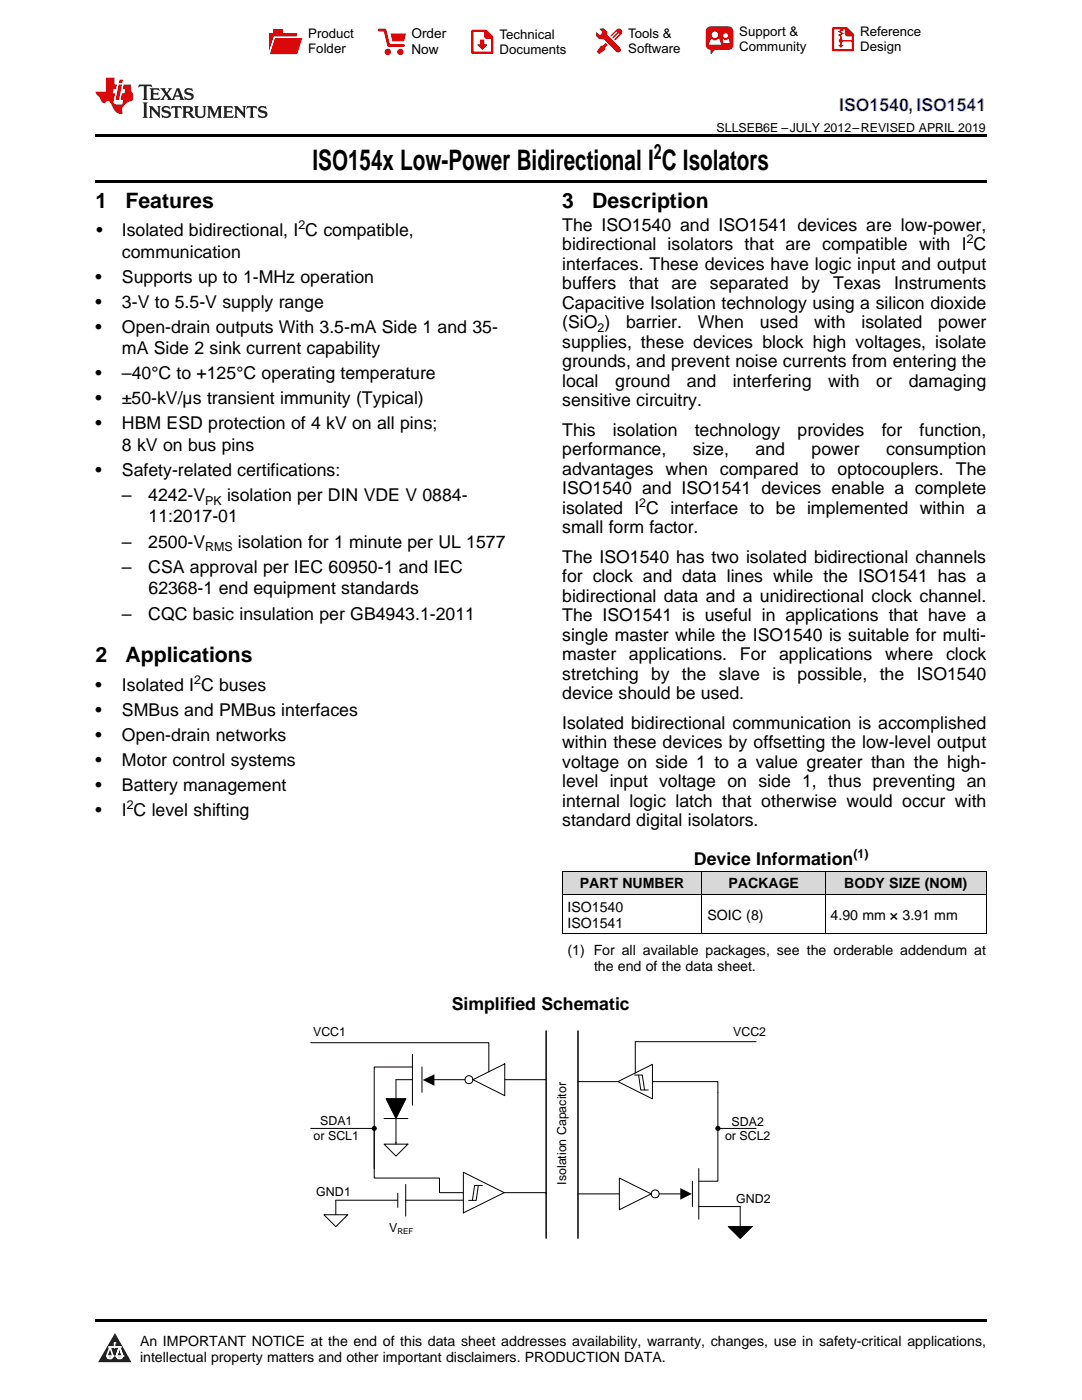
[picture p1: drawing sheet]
<svg xmlns="http://www.w3.org/2000/svg" width="216mm" height="279mm" viewBox="0 0 216 279" stroke-linecap="round" stroke-linejoin="round" font-family="sans-serif">
<defs><g id="words">
<text font-size="5.6" x="62.4" y="33.9">ISO154x Low-Power Bidirectional I C Isolators</text>
<g font-size="4.2">
<text x="130.5" y="31.6">2</text>
<text x="19" y="41.5">1</text>
<text x="25" y="41.5">Features</text>
<text x="112.2" y="41.5">3</text>
<text x="118.2" y="41.5">Description</text>
<text x="19" y="132.2">2</text>
<text x="25" y="132.2">Applications</text>
</g>
<text font-size="3.5" fill="#00f" x="167.5" y="22.2">ISO1540, ISO1541</text>
<g font-size="3.5">
<text x="19.2" y="47.2">•</text>
<text x="24.3" y="47.2">Isolated bidirectional, I C compatible,</text>
<text x="112.2" y="46.1">The ISO1540 and ISO1541 devices are low-power,</text>
<text x="24.3" y="51.4">communication</text>
<text x="112.2" y="50">bidirectional isolators that are compatible with I C</text>
<text x="112.2" y="53.9">interfaces. These devices have logic input and output</text>
<text x="19" y="56.4">•</text>
<text x="24.3" y="56.4">Supports up to 1-MHz operation</text>
<text x="112.2" y="57.7">buffers</text>
<text x="125.5" y="57.7">that</text>
<text x="134" y="57.7">are</text>
<text x="141.7" y="57.7">separated</text>
<text x="159.9" y="57.7">by</text>
<text x="166.2" y="57.7">Texas</text>
<text x="178.4" y="57.7">Instruments</text>
<text x="19" y="61.4">•</text>
<text x="24.3" y="61.4">3-V to 5.5-V supply range</text>
<text x="112.2" y="61.6">Capacitive Isolation technology using a silicon dioxide</text>
<text x="112.2" y="65.5">(SiO )</text>
<text x="124.9" y="65.5">barrier.</text>
<text x="139.2" y="65.5">When</text>
<text x="151.6" y="65.5">used</text>
<text x="162.4" y="65.5">with</text>
<text x="171.9" y="65.5">isolated</text>
<text x="187.2" y="65.5">power</text>
<text x="19" y="66.4">•</text>
<text x="24.3" y="66.4">Open-drain outputs With 3.5-mA Side 1 and 35-</text>
<text x="24.3" y="70.7">mA Side 2 sink current capability</text>
<text x="112.2" y="69.4">supplies, these devices block high voltages, isolate</text>
<text x="19" y="75.7">•</text>
<text x="24.3" y="75.7">–40°C to +125°C operating temperature</text>
<text x="112.2" y="73.3">grounds, and prevent noise currents from entering the</text>
<text x="112.2" y="77.2">local</text>
<text x="122.8" y="77.2">ground</text>
<text x="137.1" y="77.2">and</text>
<text x="146.3" y="77.2">interfering</text>
<text x="165.2" y="77.2">with</text>
<text x="174.8" y="77.2">or</text>
<text x="181.3" y="77.2">damaging</text>
<text x="19" y="80.7">•</text>
<text x="24.3" y="80.7">±50-kV/µs transient immunity (Typical)</text>
<text x="112.2" y="81">sensitive circuitry.</text>
<text x="19" y="85.7">•</text>
<text x="24.3" y="85.7">HBM ESD protection of 4 kV on all pins;</text>
<text x="24.3" y="89.9">8 kV on bus pins</text>
<text x="112.2" y="87">This</text>
<text x="122.3" y="87">isolation</text>
<text x="138.6" y="87">technology</text>
<text x="159.1" y="87">provides</text>
<text x="175.9" y="87">for</text>
<text x="183.5" y="87">function,</text>
<text x="19" y="94.9">•</text>
<text x="24.3" y="94.9">Safety-related certifications:</text>
<text x="112.2" y="90.9">performance,</text>
<text x="112.2" y="94.8">advantages when compared to optocouplers. The</text>
<text x="138.2" y="90.9">size,</text>
<text x="150.8" y="90.9">and</text>
<text x="161.9" y="90.9">power</text>
<text x="176.8" y="90.9">consumption</text>
<text x="24.3" y="100">–</text>
<text x="29.6" y="100">4242-V</text>
<text x="45.3" y="100">isolation per DIN VDE V 0884-</text>
<text x="112.2" y="98.6">ISO1540 and ISO1541 devices enable a complete</text>
<text x="29.6" y="104.2">11:2017-01</text>
<text x="112.2" y="102.5">isolated I C interface to be implemented within a</text>
<text x="112.2" y="106.4">small form factor.</text>
<text x="24.3" y="109.3">–</text>
<text x="29.6" y="109.3">2500-V</text>
<text x="47.5" y="109.3">isolation for 1 minute per UL 1577</text>
<text x="112.2" y="112.4">The ISO1540 has two isolated bidirectional channels</text>
<text x="24.3" y="114.4">–</text>
<text x="29.6" y="114.4">CSA approval per IEC 60950-1 and IEC</text>
<text x="29.6" y="118.6">62368-1 end equipment standards</text>
<text x="112.2" y="116.2">for clock and data lines while the ISO1541 has a</text>
<text x="24.3" y="123.7">–</text>
<text x="29.6" y="123.7">CQC basic insulation per GB4943.1-2011</text>
<text x="112.2" y="120.1">bidirectional data and a unidirectional clock channel.</text>
<text x="112.2" y="124">The ISO1541 is useful in applications that have a</text>
<text x="112.2" y="127.9">single master while the ISO1540 is suitable for multi-</text>
<text x="112.2" y="131.8">master</text>
<text x="125.5" y="131.8">applications.</text>
<text x="147.6" y="131.8">For</text>
<text x="155.5" y="131.8">applications</text>
<text x="176.6" y="131.8">where</text>
<text x="188.8" y="131.8">clock</text>
<text x="19" y="137.9">•</text>
<text x="24.3" y="137.9">Isolated I C buses</text>
<text x="112.2" y="135.6">stretching by the</text>
<text x="143.4" y="135.6">slave</text>
<text x="154.1" y="135.6">is possible,</text>
<text x="175.5" y="135.6">the</text>
<text x="182.9" y="135.6">ISO1540</text>
<text x="19" y="142.9">•</text>
<text x="24.3" y="142.9">SMBus and PMBus interfaces</text>
<text x="112.2" y="139.5">device should be used.</text>
<text x="19" y="147.9">•</text>
<text x="24.3" y="147.9">Open-drain networks</text>
<text x="112.2" y="145.5">Isolated bidirectional communication is accomplished</text>
<text x="112.2" y="149.4">within these devices by offsetting the low-level output</text>
<text x="19" y="152.9">•</text>
<text x="24.3" y="152.9">Motor control systems</text>
<text x="112.2" y="153.2">voltage on side 1 to a value greater than the high-</text>
<text x="19" y="157.9">•</text>
<text x="24.3" y="157.9">Battery management</text>
<text x="112.2" y="157.1">level input voltage on side 1, thus preventing an</text>
<text x="112.2" y="161">internal logic latch that otherwise would occur with</text>
<text x="19" y="162.9">•</text>
<text x="24.3" y="162.9">I C level shifting</text>
<text x="112.2" y="164.9">standard digital isolators.</text>
<text x="138.5" y="172.6">Device Information</text>
<text x="90.1" y="201.5">Simplified Schematic</text>
</g>
<g font-size="2.8">
<text x="115.7" y="177.3">PART NUMBER</text>
<text x="145.3" y="177.3">PACKAGE</text>
<text x="168.5" y="177.3">BODY SIZE (NOM)</text>
<text x="113.2" y="181.9">ISO1540</text>
<text x="113.2" y="185.1">ISO1541</text>
<text x="141.2" y="183.5">SOIC (8)</text>
<text x="165.7" y="183.5">4.90 mm × 3.91 mm</text>
<text x="113.2" y="190.6">(1) For all available packages, see the orderable addendum at</text>
<text x="118.5" y="193.8">the end of the data sheet.</text>
<text x="27.9" y="268.6">An IMPORTANT NOTICE at the end of this data sheet addresses availability, warranty, changes, use in safety-critical applications,</text>
<text x="27.9" y="271.8">intellectual property matters and other important disclaimers. PRODUCTION DATA.</text>
</g>
<g font-size="2.7">
<text x="82.1" y="7.7">Order</text>
<text x="82.1" y="10.7">Now</text>
</g>
<g font-size="2.6">
<text x="61.5" y="7.6">Product</text>
<text x="61.5" y="10.6">Folder</text>
<text x="99.7" y="7.8">Technical</text>
<text x="99.7" y="10.8">Documents</text>
<text x="125.3" y="7.6">Tools &amp;</text>
<text x="125.3" y="10.6">Software</text>
<text x="147.5" y="7.2">Support &amp;</text>
<text x="147.5" y="10.2">Community</text>
<text x="171.6" y="7.3">Reference</text>
<text x="171.6" y="10.2">Design</text>
</g>
<g font-size="2.5">
<text x="143" y="26.3">SLLSEB6E –JULY 2012–REVISED APRIL 2019</text>
<text x="59.5" y="45.8">2</text>
<text x="192.9" y="48.6">2</text>
<text x="119.2" y="66.2">2</text>
<text x="41" y="100.7">PK</text>
<text x="127.6" y="101.1">2</text>
<text x="41" y="110">RMS</text>
<text x="38.7" y="136.5">2</text>
<text x="25.3" y="161.5">2</text>
<text x="170.3" y="171.2">(1)</text>
<text x="62.5" y="206.9">VCC1</text>
<text x="146.3" y="206.9">VCC2</text>
<text x="62.6" y="227.5">or SCL1</text>
<text x="63.9" y="224.5">SDA1</text>
<text x="144.7" y="227.6">or SCL2</text>
<text x="146" y="224.6">SDA2</text>
<text x="63.1" y="238.7">GND1</text>
<text x="113" y="236.4" transform="rotate(-90 113 236.4)">Isolation Capacitor</text>
<text x="146.9" y="240">GND2</text>
<text x="77.6" y="245.9">V</text>
</g>
<text font-size="1.6" x="79.3" y="246.3">REF</text>
</g></defs>
<g fill="#d8d8d8">
<path d="M112.2 173.9h27.9v4.6h-27.9z"/>
<path d="M140.1 173.9h24.6v4.6h-24.6z"/>
<path d="M164.7 173.9h32.1v4.6h-32.1z"/>
</g>
<path d="M22.9 266l3.3 5.9h-6.6z" fill="#231f20"/>
<path d="M21.3 270.6h1.2l-.3 .5h-.3a.53 .53 0 0 1-.6-.5z" fill-rule="evenodd" fill="#fff"/>
<path d="M21.3 270.6h1.2l-.3 .5h-.3a.53 .53 0 0 1-.6-.5z" fill="none" stroke="#231f20" stroke-width=".33"/>
<path d="M21.3 270.6l1.2 .1-.3 .4h-.5z" fill="none" stroke="#fff" stroke-width=".33"/>
<path d="M22.9 268.9h.1" fill="none" stroke="#fff" stroke-width=".33"/>
<path d="M22.9 268v.9z" fill="#fff"/>
<path d="M22.9 268v.9z" fill="none" stroke="#fff" stroke-width=".33"/>
<circle cx="22.9" cy="268" r=".16" fill="#fff"/>
<path d="M21.8 268.8h.1" fill="none" stroke="#fff" stroke-width=".33"/>
<path d="M21.8 268.8h2.2z" fill="#fff"/>
<path d="M21.8 268.8h2.2z" fill="none" stroke="#fff" stroke-width=".33"/>
<circle cx="24" cy="268.8" r=".16" fill="#fff"/>
<path d="M23.2 270.6h.1" fill="none" stroke="#fff" stroke-width=".33"/>
<path d="M23.8 268.8l-.6 1.8z" fill="#fff"/>
<path d="M23.8 268.8l-.6 1.8z" fill="none" stroke="#fff" stroke-width=".33"/>
<path d="M23.8 268.8l.7 1.8z" fill="#fff"/>
<path d="M23.8 268.8l.7 1.8z" fill="none" stroke="#fff" stroke-width=".33"/>
<path d="M24.4 270.6h.1" fill="none" stroke="#fff" stroke-width=".33"/>
<circle cx="21.3" cy="270.6" r=".16" fill="#fff"/>
<path d="M22 268.8l-.7 1.8z" fill="#fff"/>
<path d="M22 268.8l-.7 1.8z" fill="none" stroke="#fff" stroke-width=".33"/>
<path d="M22 268.8l.5 1.8z" fill="#fff"/>
<path d="M22 268.8l.5 1.8z" fill="none" stroke="#fff" stroke-width=".33"/>
<circle cx="22.5" cy="270.6" r=".16" fill="#fff"/>
<path d="M23.3 270.6h1.2a.63 .63 0 0 1-.6 .5 .63 .63 0 0 1-.6-.5z" fill-rule="evenodd" fill="#fff"/>
<path d="M23.3 270.6h1.2a.63 .63 0 0 1-.6 .5 .63 .63 0 0 1-.6-.5z" fill="none" stroke="#231f20" stroke-width=".33"/>
<path d="M23.3 270.6h1.2l-.4 .5h-.5z" fill="none" stroke="#fff" stroke-width=".33"/>
<path d="M23.2 270.6h.1" fill="none" stroke="#fff" stroke-width=".33"/>
<circle cx="24.5" cy="270.6" r=".16" fill="#fff"/>
<path d="M19 263.2h177.8v.5h-177.8z" fill="#000"/>
<path d="M109 205.7v41.4M115.3 205.7v41.4" fill="none" stroke="#000" stroke-width=".2"/>
<path d="M123.3 215.9l6.9-3.5v6.9z" fill="#fff"/>
<path d="M115.3 215.9h8M123.3 215.9l6.9-3.5v6.9zM130.2 215.9h13v2.1M150.9 207.9h-24.1v6.2M143.2 225.2h7.7" fill="none" stroke="#000" stroke-width=".2"/>
<g fill="#000">
<path d="M135.7 237.1l2.3 1.2-2.3 1.1z"/>
<circle cx="143.2" cy="225.2" r=".51"/>
</g>
<path d="M123.6 235.1l6.3 3.2-6.3 3.1z" fill="#fff"/>
<path d="M143.2 218v17.7h-3.8M115.3 238.3h8.3M123.6 235.1l6.3 3.2-6.3 3.1zM138.2 235.7v5.1M139.4 233.2v10.1M139.4 240.8h8.3" fill="none" stroke="#000" stroke-width=".2"/>
<path d="M84.3 215.5l2.4-1.1v2.3z" fill="#000"/>
<path d="M94.4 215.5l6.3-3.2v6.4z" fill="#fff"/>
<path d="M82.3 210.4v10.2M84.2 212.9v5.1M94.4 215.5l6.3-3.2v6.4zM100.7 215.5h8.3" fill="none" stroke="#000" stroke-width=".2"/>
<path d="M92.5 233.9l8.1 4.1-8.1 4.1z" fill="#fff"/>
<g fill="none" stroke="#000" stroke-width=".2">
<path d="M112.2 178.5h84.6M112.2 173.8h84.6M112.2 173.8v12.6M140.1 173.8v12.6M164.6 173.8v12.6M196.8 173.8v12.6M112.2 186.3h84.6M62 208.1h35.5v5.8M77 219.3h4l-2 3.9zM79 215.5h3.3M79 215.5v3.8M82.3 212.9h-7.6v20.3"/>
<path d="M86.1 215.5h6.7M126.6 214.6h1.6l.4 2.9M127.4 214.6l.5 2.9h1.5M62 225.2h12.7M74.7 225.6v9.5h13v2.9h4.8M76.6 228.3h4.8l-2.4 2.4zM76.6 223.2h4.8M79 223.2v5.1M79.4 238.1v2.9M79.4 239.5h-12.4v2.9M81 236.4v6.3M81 239.5h11.5"/>
<path d="M92.5 233.9l8.1 4.1-8.1 4.1zM95.4 236.6l-.4 3h-1.5M96.3 236.6h-1.6l-.4 2.9M100.6 238h8.4v.3M131.5 238.3h5.6M64.6 242.4h4.8l-2.4 2.4zM145.3 244.8h4.8l-2.4 2.4zM147.7 240.8v4"/>
<circle cx="93.6" cy="215.5" r=".79"/>
<circle cx="130.7" cy="238.3" r=".79"/>
</g>
<g fill="#000">
<path d="M77 219.3h4l-2 3.9zM145.3 244.8h4.8l-2.4 2.4z"/>
<circle cx="74.7" cy="225.2" r=".51"/>
</g>
<path d="M19 35.9h177.8v.5h-177.8zM19 26.8h177.8v.6h-177.8zM112.2 186.3l.1 .1zM164.6 186.3l.1 .1zM196.7 186.3l.1 .1z" fill="#000"/>
<path d="M27.7 16.9l-.1 .6 .6-.3h.5v.2v2.2l-.2 .4h1l-.2-.4v-2.2v-.2h.5l.6 .3-.2-.6zM29.9 17.6l.2 .4v1.6l-.2 .4h1.9l.1-.6a1.09 1.09 0 0 1-1.3 .1v-.6h.6l.4 .2v-.7l-.2 .2h-.8v-.6l.2-.1a1.01 1.01 0 0 1 1 .3l-.1-.6zM32 17.6l.9 1.2-1 1.2h.9l-.2-.3 .5-.7 .5 .7-.3 .3h1.7l-.2-.3 .1-.4h1l.1 .4-.2 .3h1l-.3-.4-.7-2h-.5l-1 2.2-.8-1.1 .9-1.1h-.9l.2 .2-.4 .7-.4-.7 .2-.2zM35.4 18l.4 1h-.8zM37 17.7a.66 .66 0 0 0-.2 .8 .66 .66 0 0 0 .6 .4l.7 .2 .1 .2a.8 .8 0 0 1-.7 .4 .8 .8 0 0 1-.7-.5l.1 .8 .2-.2a.94 .94 0 0 0 1.1 .1 .94 .94 0 0 0 .4-.9 1.48 1.48 0 0 0-1.3-.6v-.4a1.1 1.1 0 0 1 1.2 .2l-.2-.6-.2 .1-.5-.1zM28.5 20.4l.2 .4v2.3l-.2 .4h1l-.2-.4v-2.3l.2-.4zM29.7 21.2l.2 .4v1.5l-.2 .4h.8l-.3-.4 .1-1.3 1.6 1.8v-2l.2-.4h-.7l.2 .2v1.1l-1.2-1.3zM32.5 21.3a.66 .66 0 0 0-.2 .8 .66 .66 0 0 0 .6 .4l.6 .2 .2 .2a.8 .8 0 0 1-.8 .4 .8 .8 0 0 1-.7-.5l.2 .7 .2-.1a.94 .94 0 0 0 1 .1 .94 .94 0 0 0 .5-1 1.47 1.47 0 0 0-1.3-.6l-.1-.3a1.1 1.1 0 0 1 1.3 .2l-.2-.6-.2 .1-.5-.2zM34.3 21.2l-.2 .6a.64 .64 0 0 1 .8-.3v1.6l-.2 .4h1l-.3-.4 .1-1.6a.66 .66 0 0 1 .8 .3l-.2-.6zM36.3 21.2l.3 .4v1.5l-.3 .4h1l-.2-.2v-.7h.5l.1 .1a.8 .8 0 0 0 1.2 .7l-1-1a.62 .62 0 0 0 .6-.5 .62 .62 0 0 0-.6-.7zM37.1 21.5h.1a.48 .48 0 0 1 .6 0 .48 .48 0 0 1 .1 .6l-.2 .1-.6 .1zM38.7 21.2l.2 .2a2.29 2.29 0 0 0 .4 2 1.05 1.05 0 0 0 1.7-.7v-1.3l.2-.2h-.8l.2 .4v1.1a.61 .61 0 0 1-.6 .6 .61 .61 0 0 1-.6-.6v-1.1l.3-.4zM41.3 21.2l.3 .4v1.5l-.3 .4h.8l-.2-.4v-1.4l.8 1.9 .9-1.9v1.4l-.2 .4h.9l-.2-.4v-1.5l.2-.4h-.8l-.7 1.5-.6-1.5zM44.5 21.2l.2 .4v1.5l-.2 .4h1.9l.2-.6a1.1 1.1 0 0 1-1.4 .2v-.7h.6l.4 .2v-.6l-.2 .1-.8 .1v-.6l.2-.1a1.02 1.02 0 0 1 1.1 .2l-.2-.5zM46.7 21.2l.2 .4v1.5l-.2 .4h.8l-.3-.4 .1-1.3 1.6 1.8v-2l.2-.4h-.7l.2 .2v1.1l-1.2-1.3zM49.3 21.2l-.1 .6a.64 .64 0 0 1 .8-.3v1.6l-.3 .4h1l-.2-.4v-1.6a.66 .66 0 0 1 .8 .3l-.1-.6zM51.7 21.3a.66 .66 0 0 0-.2 .7 .66 .66 0 0 0 .7 .5l.6 .2 .1 .2a.8 .8 0 0 1-.7 .4 .8 .8 0 0 1-.7-.5l.1 .7 .2-.1a.94 .94 0 0 0 1.1 .1 .94 .94 0 0 0 .4-1 1.48 1.48 0 0 0-1.2-.6l-.1-.3a1.1 1.1 0 0 1 1.2 .2l-.2-.6-.1 .1-.6-.2z" fill="#231f20"/>
<path d="M21.1 15.5v2.8h-2v.4l.9 .9a.96 .96 0 0 0 1 1 .59 .59 0 0 1 .5-.4 .59 .59 0 0 1 .5 .3l.4 .8a1.61 1.61 0 0 0 2.1 1.3 1.63 1.63 0 0 1 1.1-2.2l.9-.3v-1.5a1.6 1.6 0 0 1-.4-1.7h-1.4l-.2 .9h.5l-.2 .8h-.5l-.2 1v.3h.5l-.2 .9h-.7a.74 .74 0 0 1-1-.6l.3-1.6h-.5l.2-.8h.5l.1-.9h-.4v-1.4zM23.7 16.9l-.7 3h.8l.6-3zM23.8 15.9l-.1 .7h.7l.2-.7z" fill="#ee1d23"/>
<g fill="#d60000">
<path d="M54.5 5.8h2v.8h2.7v4.2h-5.5v-4.2h.8z" fill-rule="evenodd"/>
<path d="M54.8 7.5h5.6l-1.1 3.3h-5.6z" fill-rule="evenodd"/>
</g>
<path d="M54.7 7.4h5.7l-.1 .1h-5.5l-1.1 3.3z" fill-rule="evenodd" fill="#fff"/>
<path d="M54.7 7.4h5.7l-.1 .1h-5.5l-1.1 3.3z" fill="none" stroke="#fff" stroke-width=".2"/>
<path d="M75.6 6h1.2l.7 3.1h3" fill="none" stroke="#d60000" stroke-width=".56"/>
<g fill="#d60000">
<path d="M77.9 6.7h3.1l-.4 1.5h-2.3z" fill-rule="evenodd"/>
<circle cx="77.4" cy="10.4" r=".64"/>
<circle cx="79.9" cy="10.4" r=".64"/>
</g>
<path d="M94.3 6.2h2.7l1.2 1.2v3.1h-3.9z" fill="none" stroke="#d60000" stroke-width=".44"/>
<g fill="#d60000">
<path d="M95.8 7.9h.8v1h.6l-1 1.1-.9-1v-.1h.5z" fill-rule="evenodd"/>
<path d="M96.6 6.2h.4l1.2 1.2v.4h-1.2l-.4-.4z" fill-rule="evenodd"/>
<path d="M119.7 5.7h.8l.6 .6 .1 .7 2.5 2.5-.7 .8-2.4-2.3-1.1-.2-.5-.6v-.8l.7 .6 .5-.4v-.2l-.5-.5z" fill-rule="evenodd"/>
<path d="M119.9 9.1h.5l.5-.5 .4 .4-.5 .5-.1 .4-1.2 .9-.4-.5z" fill-rule="evenodd"/>
<path d="M123 5.9a.67 .67 0 0 1 1 0 .67 .67 0 0 1 0 .9z" fill-rule="evenodd"/>
<path d="M123 5.9l1 .9-1.2 1.2h-.2v-.2l.9-.9 .1-.2h-.2l-1 1h-.2v-.2l1-1v-.2h-.2l-1 1h-.2v-.2z" fill-rule="evenodd"/>
<circle cx="123.3" cy="9.9" r=".54"/>
</g>
<path d="M121.1 6.3l-.1 .7" fill="none" stroke="#d60000" stroke-width=".2"/>
<g fill="#d60000">
<path d="M141.1 5.5l.7-.2h3.6a.95 .95 0 0 1 .9 .9v2.8a.95 .95 0 0 1-.9 .9h-3.6a.95 .95 0 0 1-1-.9v-2.8z" fill-rule="evenodd"/>
<path d="M141.8 9.9h.9l-.8 .9h-.1z" fill-rule="evenodd"/>
</g>
<g fill="#fff">
<path d="M144.3 8.6h1.3z"/>
<path d="M141.9 7.8h.2l.2 .2h.7l.2-.2h.3l.4 1.1h-2.5z" fill-rule="evenodd"/>
<path d="M144.2 7.8h.2l.2 .2h.5l.1-.2h.2l.2 .8h-1.3z" fill-rule="evenodd"/>
<circle cx="142.6" cy="6.9" r=".65"/>
<circle cx="144.8" cy="7.1" r=".48"/>
</g>
<path d="M166.2 5.6h2.8l1.2 1.3v3.1h-4z" fill="none" stroke="#d60000" stroke-width=".44"/>
<path d="M167.8 7.3v1.8M167.8 8.1h2.3" fill="none" stroke="#d60000" stroke-width=".3"/>
<g fill="#d60000">
<path d="M168.6 5.6h.4l1.2 1.3v.4h-1.1l-.5-.6z" fill-rule="evenodd"/>
<circle cx="167.8" cy="8.1" r=".42"/>
<circle cx="169.1" cy="6.7" r=".55"/>
</g>
<g fill="#d60000">
<path d="M167.2 9h1.2l-.6 .5z"/>
<path d="M167.5 5.8h.6l.3 .2-.6 .3 .6 .4-.7 .3 .2 .3h-.2l-.5-.3 .6-.3-.6-.4 .6-.3z"/>
</g>
<use href="#words"/>
</svg>
